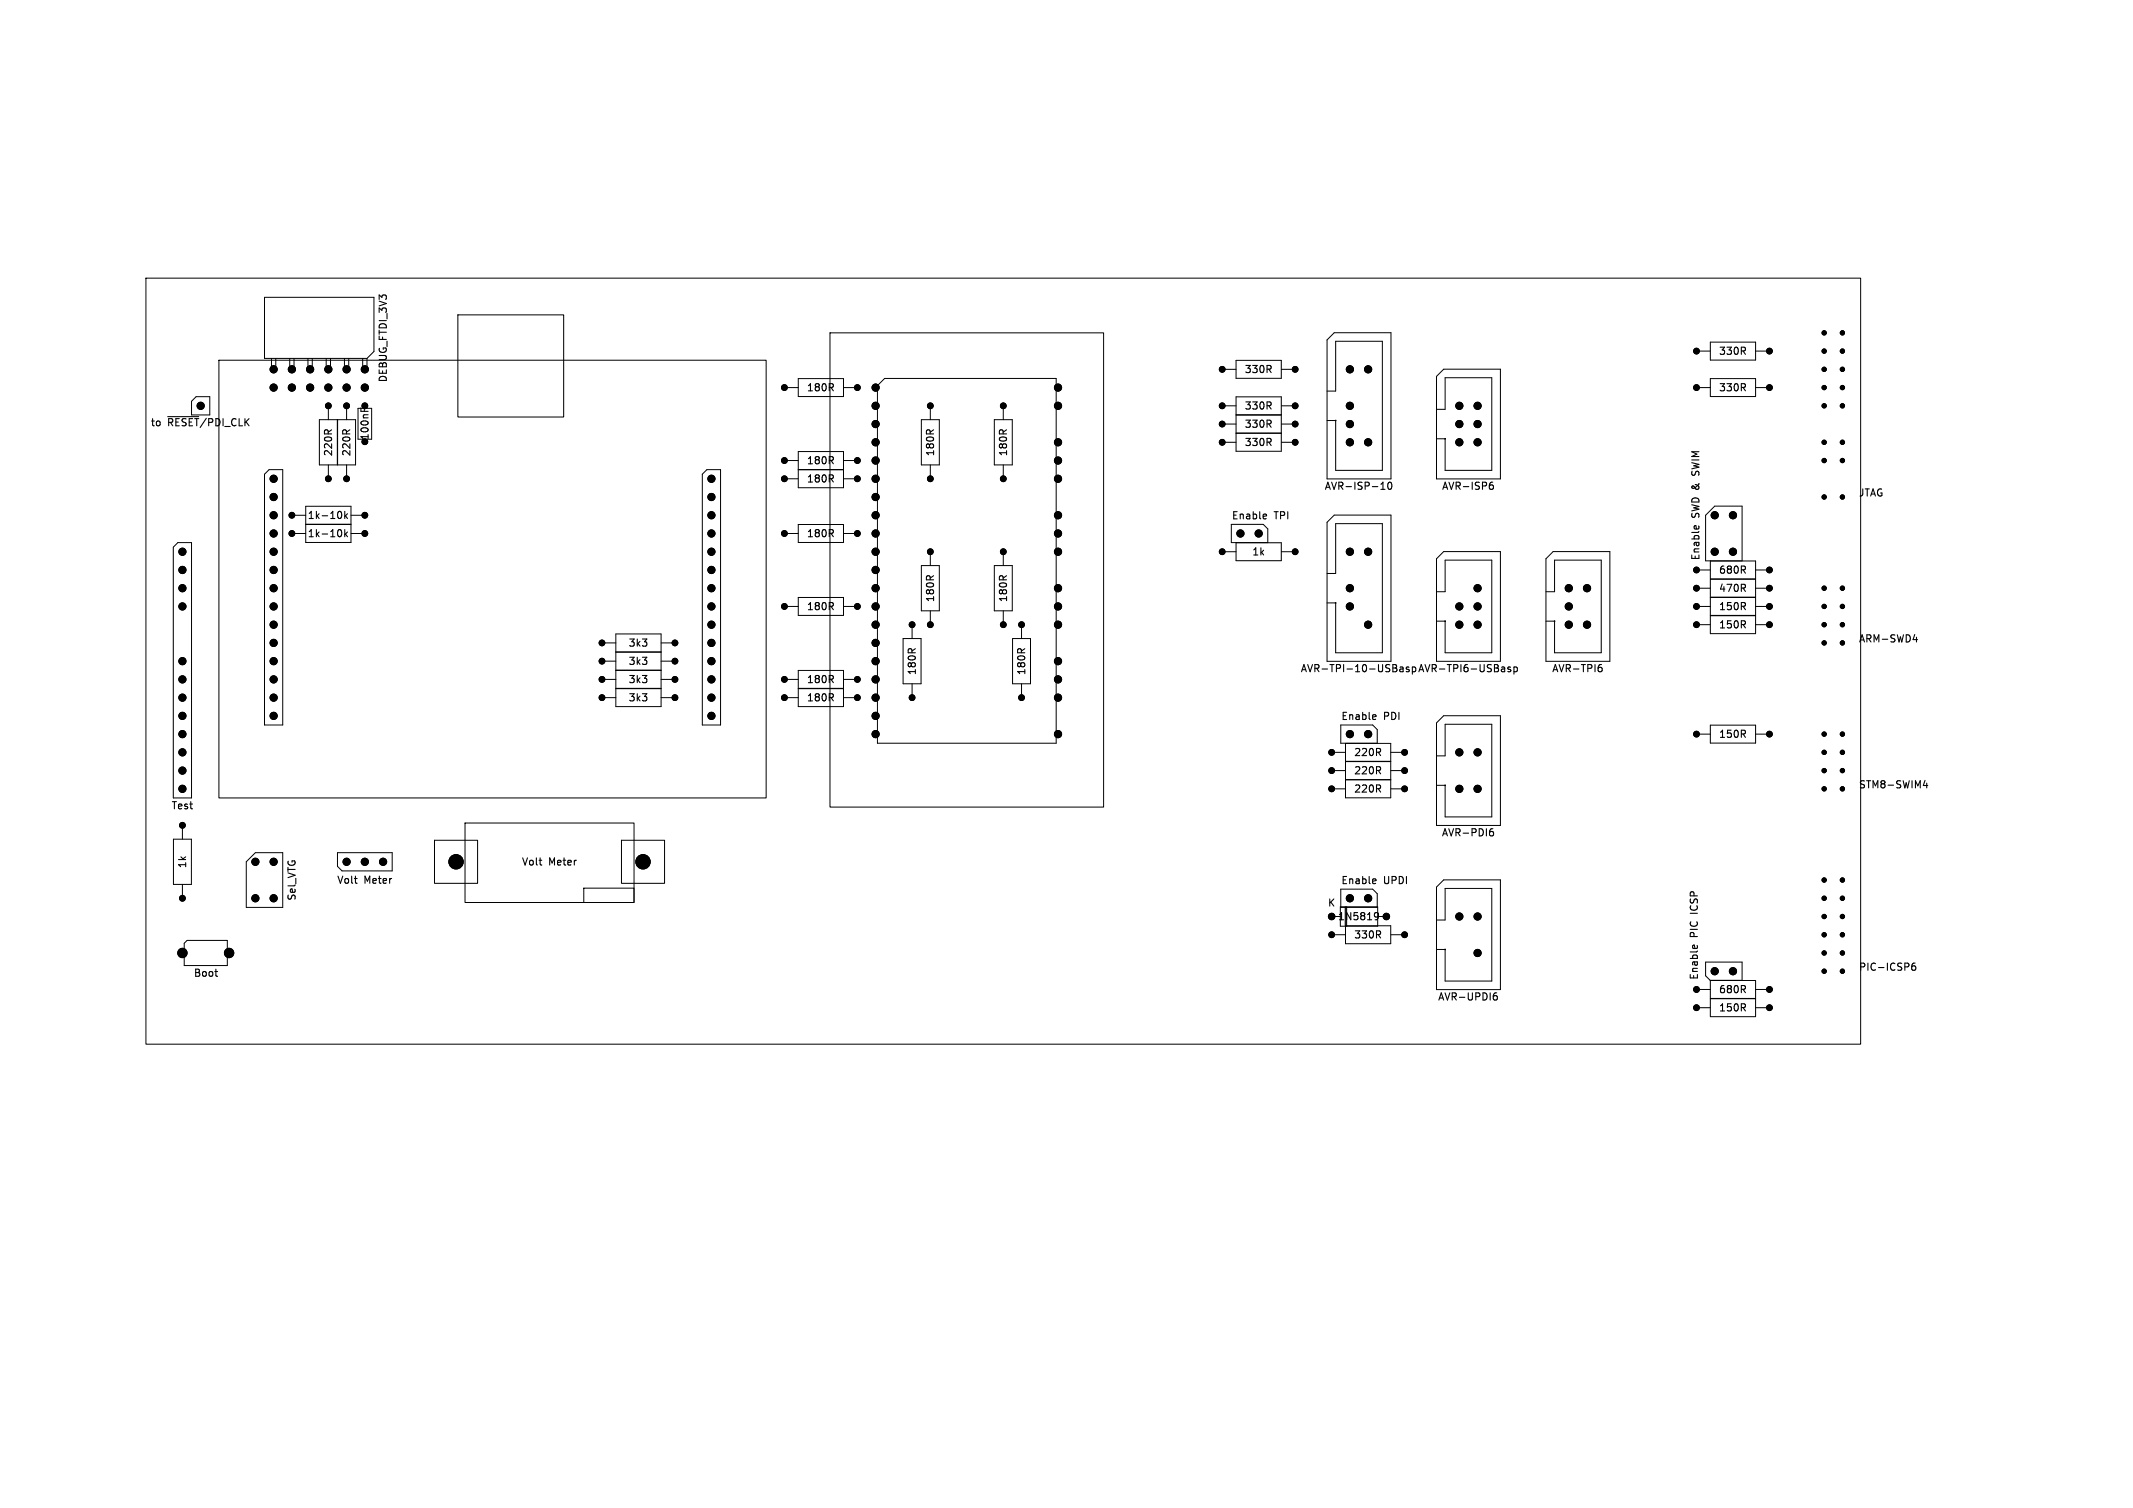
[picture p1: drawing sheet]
<svg xmlns="http://www.w3.org/2000/svg" width="297mm" height="210mm" viewBox="0 0 297 210" stroke-linecap="round" stroke-linejoin="round" font-family="sans-serif">
<defs><g id="words">
<g font-size="1.4">
<text x="54.1" y="53.3" transform="rotate(-90 54.1 53.3)">DEBUG_FTDI_3V3</text>
<text x="173.2" y="52.2">330R</text>
<text x="239.2" y="49.6">330R</text>
<text x="20.9" y="59.6">to</text>
<text x="23.4" y="59.6">~{RESET}/PDI_CLK</text>
<text x="112.2" y="54.7">180R</text>
<text x="173.2" y="57.2">330R</text>
<text x="173.2" y="59.8">330R</text>
<text x="239.2" y="54.7">330R</text>
<text x="46.4" y="63.6" transform="rotate(-90 46.4 63.6)">220R</text>
<text x="49" y="63.6" transform="rotate(-90 49 63.6)">220R</text>
<text x="51.5" y="61.4" transform="rotate(-90 51.5 61.4)">100nF</text>
<text x="112.2" y="64.9">180R</text>
<text x="130.3" y="63.6" transform="rotate(-90 130.3 63.6)">180R</text>
<text x="140.4" y="63.6" transform="rotate(-90 140.4 63.6)">180R</text>
<text x="173.2" y="62.3">330R</text>
<text x="236.7" y="65.7" transform="rotate(-90 236.7 65.7)">SWIM</text>
<text x="112.2" y="67.4">180R</text>
<text x="184.3" y="68.4">AVR-ISP-10</text>
<text x="200.7" y="68.4">AVR-ISP6</text>
<text x="258.8" y="69.2">JTAG</text>
<text x="42.7" y="72.5">1k-10k</text>
<text x="42.7" y="75">1k-10k</text>
<text x="112.2" y="75">180R</text>
<text x="171.4" y="72.4">Enable</text>
<text x="174.3" y="77.6">1k</text>
<text x="177.5" y="72.4">TPI</text>
<text x="236.7" y="72.1" transform="rotate(-90 236.7 72.1)">SWD &amp;</text>
<text x="130.3" y="84" transform="rotate(-90 130.3 84)">180R</text>
<text x="140.4" y="84" transform="rotate(-90 140.4 84)">180R</text>
<text x="236.7" y="78.1" transform="rotate(-90 236.7 78.1)">Enable</text>
<text x="239.2" y="80.1">680R</text>
<text x="239.2" y="82.6">470R</text>
<text x="112.2" y="85.2">180R</text>
<text x="239.2" y="87.7">150R</text>
<text x="239.2" y="85.2">150R</text>
<text x="258.8" y="89.5">ARM-SWD4</text>
<text x="87.4" y="92.8">3k3</text>
<text x="87.4" y="95.3">3k3</text>
<text x="87.4" y="90.3">3k3</text>
<text x="112.2" y="95.3">180R</text>
<text x="127.7" y="94.1" transform="rotate(-90 127.7 94.1)">180R</text>
<text x="143" y="94.1" transform="rotate(-90 143 94.1)">180R</text>
<text x="181" y="93.8">AVR-TPI-10-USBasp</text>
<text x="197.3" y="93.8">AVR-TPI6-USBasp</text>
<text x="216" y="93.8">AVR-TPI6</text>
<text x="87.4" y="97.9">3k3</text>
<text x="112.2" y="97.9">180R</text>
<text x="186.7" y="100.3">Enable</text>
<text x="192.7" y="100.3">PDI</text>
<text x="188.4" y="105.5">220R</text>
<text x="239.2" y="103">150R</text>
<text x="23.8" y="112.9">Test</text>
<text x="188.4" y="110.6">220R</text>
<text x="188.4" y="108">220R</text>
<text x="258.8" y="109.9">STM8-SWIM4</text>
<text x="200.7" y="116.7">AVR-PDI6</text>
<text x="26.1" y="121" transform="rotate(-90 26.1 121)">1k</text>
<text x="41.4" y="125.5" transform="rotate(-90 41.4 125.5)">Sel_VTG</text>
<text x="46.8" y="123.3">Volt</text>
<text x="50.7" y="123.3">Meter</text>
<text x="72.6" y="120.7">Volt</text>
<text x="76.4" y="120.7">Meter</text>
<text x="186.7" y="123.2">Enable</text>
<text x="192.7" y="123.2">UPDI</text>
<text x="184.8" y="126.5">K</text>
<text x="186.2" y="128.4">1N5819</text>
<text x="188.4" y="130.9">330R</text>
<text x="236.6" y="130.5" transform="rotate(-90 236.6 130.5)">PIC</text>
<text x="236.6" y="127" transform="rotate(-90 236.6 127)">ICSP</text>
<text x="26.9" y="136.2">Boot</text>
<text x="236.6" y="136.5" transform="rotate(-90 236.6 136.5)">Enable</text>
<text x="258.8" y="135.3">PIC-ICSP6</text>
<text x="200.1" y="139.5">AVR-UPDI6</text>
<text x="239.2" y="141.1">150R</text>
<text x="239.2" y="138.5">680R</text>
</g>
</g></defs>
<g fill="none" stroke="#000" stroke-width=".14">
<path d="M20.3 38.7h238.8v106.7h-238.8zM26.7 55.9l.6-.7h1.9v2.6h-2.5zM30.5 50.2h76.2v60.9h-76.2zM36.8 41.4h15.3v7.5l-1 1h-14.3zM37.8 49.9v1.5h.6v-1.5M40.3 49.9v1.5h.6v-1.5M42.9 49.9v1.5h.6v-1.5M44.5 58.4h2.5v6.3h-2.5zM45.4 49.9v1.5h.6v-1.5M45.7 56.5v1.9M47 58.4h2.5v6.3h-2.5zM48 49.9v1.5h.6v-1.5"/>
<path d="M48.3 56.5v1.9M49.9 56.9h1.8v4.3h-1.8zM50.5 49.9v1.5h.6v-1.5M63.8 43.8h14.7v14.3h-14.7zM109.2 54h1.9M111.1 52.7h6.4v2.5h-6.4zM115.6 46.4h38.1v66h-38.1zM117.5 54h1.9M122.2 53.7l1-1h23.9v50.8h-24.9zM128.3 58.4h2.5v6.3h-2.5zM129.5 56.5v1.9M138.5 58.4h2.4v6.3h-2.4z"/>
<path d="M139.7 56.5v1.9M170.2 56.5h1.9M170.2 59.1h1.9M170.2 51.4h1.9M172.1 50.2h6.3v2.5h-6.3zM172.1 55.3h6.3v2.5h-6.3zM172.1 57.8h6.3v2.5h-6.3zM178.4 56.5h1.9M178.4 59.1h1.9M178.4 51.4h1.9M184.8 47.3l1-1h7.9v20.4h-8.9zM184.8 54.5h1.2v-7h6.5v18h-6.5v-6.9h-1.2"/>
<path d="M200 52.4l1-1h7.9v15.3h-8.9zM200 57h1.2v-4.4h6.5v12.9h-6.5v-4.4h-1.2M236.2 54h1.9M236.2 48.9h1.9M238.1 47.6h6.4v2.5h-6.4zM238.1 52.7h6.4v2.5h-6.4zM244.5 54h1.9M244.5 48.9h1.9M24.1 76.2l.7-.6h1.9v35.5h-2.6zM37.5 65.4h1.9v35.6h-2.6v-35zM40.6 71.8h2M40.6 74.3h2"/>
<path d="M42.6 73h6.3v2.5h-6.3zM42.6 70.5h6.3v2.5h-6.3zM45.7 64.7v2M48.3 64.7v2M48.9 71.8h1.9M48.9 74.3h1.9M97.8 66l.6-.6h1.9v35.6h-2.5zM109.2 74.3h1.9M109.2 64.1h1.9M109.2 66.7h1.9M111.1 65.4h6.4v2.5h-6.4zM111.1 62.9h6.4v2.5h-6.4z"/>
<path d="M111.1 73h6.4v2.5h-6.4zM117.5 74.3h1.9M117.5 64.1h1.9M117.5 66.7h1.9M128.3 78.8h2.5v6.3h-2.5zM129.5 64.7v2M129.5 76.8v2M138.5 78.8h2.4v6.3h-2.4zM139.7 64.7v2M139.7 76.8v2M170.2 76.8h1.9M170.2 61.6h1.9"/>
<path d="M172.1 60.3h6.3v2.5h-6.3zM176.5 75.6v-1.9l-.6-.7h-4.5v2.6h7v2.5h-6.3v-2.5M178.4 76.8h1.9M178.4 61.6h1.9M184.8 72.7l1-1h7.9v20.4h-8.9zM184.8 79.9h1.2v-7h6.5v18h-6.5v-6.9h-1.2M200 77.8l1-1h7.9v15.3h-8.9zM215.3 77.8l1-1h7.9v15.3h-8.9zM236.2 79.4h1.9M242.6 78.1v-7.6h-3.8l-1.3 1.3v6.3h7v2.5h-6.4v-2.5M244.5 79.4h1.9M83.8 92.1h1.9"/>
<path d="M83.8 97.2h1.9M83.8 94.6h1.9M83.8 89.5h1.9M85.7 88.3h6.4v2.5h-6.4zM85.7 90.8h6.4v2.5h-6.4zM85.7 93.4h6.4v2.5h-6.4zM85.7 95.9h6.4v2.5h-6.4zM92.1 92.1h1.9M92.1 97.2h1.9M92.1 94.6h1.9M92.1 89.5h1.9M109.2 97.2h1.9"/>
<path d="M109.2 84.5h1.9M109.2 94.6h1.9M111.1 83.2h6.4v2.5h-6.4zM111.1 93.4h6.4v2.5h-6.4zM111.1 95.9h6.4v2.5h-6.4zM117.5 97.2h1.9M117.5 84.5h1.9M117.5 94.6h1.9M125.8 88.9h2.4v6.3h-2.4zM127 87v1.9M127 95.2v2M129.5 85.1v1.9"/>
<path d="M139.7 85.1v1.9M141 88.9h2.5v6.3h-2.5zM142.2 87v1.9M142.2 95.2v2M200 82.4h1.2v-4.4h6.5v12.9h-6.5v-4.4h-1.2M215.3 82.4h1.2v-4.4h6.5v12.9h-6.5v-4.4h-1.2M236.2 87h1.9M236.2 81.9h1.9M236.2 84.5h1.9M238.1 80.7h6.4v2.5h-6.4zM238.1 83.2h6.4v2.5h-6.4zM238.1 85.7h6.4v2.5h-6.4z"/>
<path d="M244.5 87h1.9M244.5 81.9h1.9M244.5 84.5h1.9M24.1 116.9h2.5v6.3h-2.5zM25.4 114.9v2M47 118.7h7.6v2.6h-7l-.6-.6zM60.5 117h6v6h-6zM64.7 114.6h23.6v11.1h-23.6zM86.5 117h6v6h-6zM185.4 109.9h1.9M185.4 107.3h1.9M185.4 104.8h1.9"/>
<path d="M186.7 101h4.4l.7 .6v1.9h-5.1zM187.3 108.6h6.4v2.5h-6.4zM187.3 103.5h6.4v2.5h-6.4zM187.3 106.1h6.4v2.5h-6.4zM193.7 109.9h1.9M193.7 107.3h1.9M193.7 104.8h1.9M200 100.7l1-1h7.9v15.3h-8.9zM200 105.3h1.2v-4.4h6.5v12.9h-6.5v-4.4h-1.2M236.2 102.2h1.9M238.1 101h6.4v2.5h-6.4zM244.5 102.2h1.9"/>
<path d="M25.4 123.2v1.9M26 131h5.6v3.5h-6v-3.1zM34.3 120l1.3-1.3h3.8v7.7h-5.1zM81.3 123.7h7v2h-7zM185.4 127.6h1.2M185.4 130.2h1.9M186.6 126.3h5.2v2.7h-5.2zM186.7 123.8h4.4l.7 .7v1.9h-5.1zM187.3 126.3v2.7M187.3 128.9h6.4v2.5h-6.4zM187.4 126.3v2.7M187.5 126.3v2.7"/>
<path d="M191.8 127.6h1.2M193.7 130.2h1.9M200 123.5l1-1h7.9v15.3h-8.9zM200 128.1h1.2v-4.4h6.5v12.9h-6.5v-4.4h-1.2M236.2 137.8h1.9M237.5 134h5.1v2.5h-4.5l-.6-.6zM238.1 136.5h6.4v2.5h-6.4zM238.1 139.1h6.4v2.5h-6.4zM244.5 137.8h1.9M236.2 140.3h1.9M244.5 140.3h1.9"/>
</g>
<g fill="none" stroke="#000" stroke-width=".15">
<path d="M23.3 58h4.4M45.3 59.9h.3M46.2 59.9l-.5 .3M47.8 59.9h.3M48.7 59.9l-.5 .3M50.3 56.8v.5M50.7 57v.3M115.7 54l.3 .4M116 53.5v.4M129.1 59.9h.3M130 59.9l-.5 .3M139.3 59.9h.3"/>
<path d="M140.2 59.9l-.5 .3M176.7 56.5l.3 .5M176.7 59l.3 .5M176.7 51.4l.3 .5M177 56.1v.3M177 51v.3M177 58.6v.3M242.7 48.9l.3 .4M242.7 54l.3 .4M243 48.4v.4M243 53.5v.4M47.3 71.2a.63 .63 0 0 1 0 1"/>
<path d="M47.3 73.7a.63 .63 0 0 1 0 1M48 71.2v1M48 73.7v1M48.1 71.8l.3 .4M48.1 74.4l.3 .3M48.4 71.5l-.4 .4M48.4 74.1l-.4 .4M115.7 74.3l.3 .4M115.7 64.1l.3 .5M115.7 66.7l.3 .4M116 73.8v.4M116 63.7v.3"/>
<path d="M116 66.2v.4M176.2 71.6l.2 .2-.5 .1M176.3 72.2l-.1 .1M176.7 61.6l.3 .4M177 61.1v.4M192.3 68.1h.5M192.3 67.4l.3-.3v1M193.3 67.2l.2-.1a.53 .53 0 0 1 .3 .5 .53 .53 0 0 1-.3 .5h-.2l-.1-.3zM207.4 67.6l.4-.1 .1 .2v.4h-.3h-.2M207.9 67.1l-.3 .1-.2 .2M235.7 66.1h.2M235.9 73.3l.2-.1 .1 .5"/>
<path d="M236.5 73.2l.1 .1M236.6 66.1l-.1 .1M242.7 79.4l.3 .4M243 78.9v.4M115.7 84.4l.3 .5M115.7 97.1l.3 .5M115.7 94.6l.3 .5M116 84v.3M116 94.2v.3M116 96.7v.3M126.6 90.4h.3M127.5 90.3l-.5 .4"/>
<path d="M129.1 80.2h.3M130 80.2l-.5 .3M139.3 80.2h.3M140.2 80.2l-.5 .3M141.8 90.4h.3M142.7 90.3l-.5 .4M191.5 99.5l.1 .3-.5 .1M194.9 92.9h.4l.1 .6M195.4 93.1l-.4 .1-.1 .1 .1 .2h.4M196.2 92.9h-.3l-.1 .1v.2l.4 .1v.2h-.4M196.7 93.5h.2M196.7 92.9v1"/>
<path d="M196.9 92.9h-.2M210.3 92.9h-.2l-.2 .1 .1 .2 .3 .1v.2h-.4M210.8 92.9h.3l.2 .2-.1 .4h-.4M210.8 92.9v1M222.7 92.9h.2l.2 .2-.1 .4h-.3M223 92.5l-.3 .1M242.7 87l.3 .4M242.7 81.9l.3 .5M242.7 84.4l.3 .5M243 81.5v.3M243 84v.3M243 86.5v.4"/>
<path d="M266.4 89.1h.6M266.9 88.7v.7M75.1 119.8h.3M191.6 100.2h-.1M191.9 109.8l.3 .5M191.9 107.3l.3 .5M191.9 104.8l.3 .4M192.2 109.4v.3M192.2 104.3v.4M192.2 106.9v.3M207.5 115.8h.3l.2 .2-.1 .4h-.4M207.9 115.4l-.3 .1-.2 .1"/>
<path d="M242.7 102.2l.3 .5M243 101.8v.3M268 108.7l-.2 .7h.6M268.3 109.1v.6M29.9 135.3h.4M30.2 136h.1M49.3 122.3h.4M49.6 123h.1M75.4 120.5h.1M191.5 122.4l.1 .2-.5 .1M191.5 127.1h.3l.1 .1a.66 .66 0 0 1-.2 .9h-.2M191.6 123l-.1 .1"/>
<path d="M191.9 130.2l.3 .4M191.9 127.5l-.1 .2h-.3M192.2 129.7v.4M208 138.7h.3l.2 .1-.1 .4-.3 .1-.1-.1M208.4 138.3h-.3l-.1 .2M235.7 131.8l.2-.2 .1 .5M236.3 131.7v.1M242.7 137.8l.3 .4M243 139.9v.3M243 137.3v.4M266.7 134.1l-.3 .1a.67 .67 0 0 0 0 .9l.3-.1 .1-.3-.2-.2h-.2l-.2 .2M242.7 140.3l.3 .5"/>
</g>
<g fill="#000" stroke="#000" stroke-width=".14">
<circle cx="27.9" cy="56.5" r=".5"/>
<circle cx="38.1" cy="51.4" r=".5"/>
<circle cx="38.1" cy="54" r=".5"/>
<circle cx="40.6" cy="54" r=".5"/>
<circle cx="40.6" cy="51.4" r=".5"/>
<circle cx="43.2" cy="51.4" r=".5"/>
<circle cx="43.2" cy="54" r=".5"/>
<circle cx="45.7" cy="51.4" r=".5"/>
<circle cx="45.7" cy="54" r=".5"/>
<circle cx="45.7" cy="56.5" r=".4"/>
<circle cx="48.3" cy="54" r=".5"/>
<circle cx="48.3" cy="51.4" r=".5"/>
<circle cx="48.3" cy="56.5" r=".4"/>
<circle cx="50.8" cy="54" r=".5"/>
<circle cx="50.8" cy="51.4" r=".5"/>
<circle cx="50.8" cy="56.5" r=".4"/>
<circle cx="109.2" cy="54" r=".4"/>
<circle cx="119.4" cy="54" r=".4"/>
<circle cx="121.9" cy="59.1" r=".5"/>
<circle cx="121.9" cy="54" r=".5"/>
<circle cx="121.9" cy="56.5" r=".5"/>
<circle cx="129.5" cy="56.5" r=".4"/>
<circle cx="139.7" cy="56.5" r=".4"/>
<circle cx="147.3" cy="54" r=".5"/>
<circle cx="147.3" cy="56.5" r=".5"/>
<circle cx="170.2" cy="56.5" r=".4"/>
<circle cx="170.2" cy="51.4" r=".4"/>
<circle cx="170.2" cy="59.1" r=".4"/>
<circle cx="180.3" cy="59.1" r=".4"/>
<circle cx="180.3" cy="51.4" r=".4"/>
<circle cx="180.3" cy="56.5" r=".4"/>
<circle cx="186" cy="58.6" r=".05"/>
<circle cx="188" cy="56.5" r=".5"/>
<circle cx="188" cy="59.1" r=".5"/>
<circle cx="188" cy="51.4" r=".5"/>
<circle cx="190.5" cy="51.4" r=".5"/>
<circle cx="203.2" cy="56.5" r=".5"/>
<circle cx="203.2" cy="59.1" r=".5"/>
<circle cx="205.7" cy="59.1" r=".5"/>
<circle cx="205.7" cy="56.5" r=".5"/>
<circle cx="236.2" cy="54" r=".4"/>
<circle cx="236.2" cy="48.9" r=".4"/>
<circle cx="246.4" cy="54" r=".4"/>
<circle cx="246.4" cy="48.9" r=".4"/>
<circle cx="254" cy="56.5" r=".3"/>
<circle cx="254" cy="54" r=".3"/>
<circle cx="254" cy="46.4" r=".3"/>
<circle cx="254" cy="51.4" r=".3"/>
<circle cx="254" cy="48.9" r=".3"/>
<circle cx="256.5" cy="54" r=".3"/>
<circle cx="256.5" cy="56.5" r=".3"/>
<circle cx="256.5" cy="51.4" r=".3"/>
<circle cx="256.5" cy="48.9" r=".3"/>
<circle cx="256.5" cy="46.4" r=".3"/>
<circle cx="25.4" cy="76.8" r=".5"/>
<circle cx="25.4" cy="79.4" r=".5"/>
<circle cx="38.1" cy="74.3" r=".5"/>
<circle cx="38.1" cy="66.7" r=".5"/>
<circle cx="38.1" cy="71.8" r=".5"/>
<circle cx="38.1" cy="69.2" r=".5"/>
<circle cx="38.1" cy="76.8" r=".5"/>
<circle cx="38.1" cy="79.4" r=".5"/>
<circle cx="40.6" cy="74.3" r=".4"/>
<circle cx="40.6" cy="71.8" r=".4"/>
<circle cx="45.7" cy="66.7" r=".4"/>
<circle cx="48.3" cy="66.7" r=".4"/>
<circle cx="50.8" cy="74.3" r=".4"/>
<circle cx="50.8" cy="71.8" r=".4"/>
<circle cx="50.8" cy="61.5" r=".4"/>
<circle cx="99.1" cy="69.2" r=".5"/>
<circle cx="99.1" cy="74.3" r=".5"/>
<circle cx="99.1" cy="76.8" r=".5"/>
<circle cx="99.1" cy="79.4" r=".5"/>
<circle cx="99.1" cy="71.8" r=".5"/>
<circle cx="99.1" cy="66.7" r=".5"/>
<circle cx="109.2" cy="66.7" r=".4"/>
<circle cx="109.2" cy="64.1" r=".4"/>
<circle cx="109.2" cy="74.3" r=".4"/>
<circle cx="119.4" cy="66.7" r=".4"/>
<circle cx="119.4" cy="74.3" r=".4"/>
<circle cx="119.4" cy="64.1" r=".4"/>
<circle cx="121.9" cy="64.1" r=".5"/>
<circle cx="121.9" cy="71.8" r=".5"/>
<circle cx="121.9" cy="76.8" r=".5"/>
<circle cx="121.9" cy="61.6" r=".5"/>
<circle cx="121.9" cy="69.2" r=".5"/>
<circle cx="121.9" cy="74.3" r=".5"/>
<circle cx="121.9" cy="66.7" r=".5"/>
<circle cx="121.9" cy="79.4" r=".5"/>
<circle cx="129.5" cy="66.7" r=".4"/>
<circle cx="129.5" cy="76.8" r=".4"/>
<circle cx="139.7" cy="76.8" r=".4"/>
<circle cx="139.7" cy="66.7" r=".4"/>
<circle cx="147.3" cy="64.1" r=".5"/>
<circle cx="147.3" cy="61.6" r=".5"/>
<circle cx="147.3" cy="66.7" r=".5"/>
<circle cx="147.3" cy="71.8" r=".5"/>
<circle cx="147.3" cy="76.8" r=".5"/>
<circle cx="147.3" cy="74.3" r=".5"/>
<circle cx="170.2" cy="76.8" r=".4"/>
<circle cx="170.2" cy="61.6" r=".4"/>
<circle cx="172.7" cy="74.3" r=".5"/>
<circle cx="175.3" cy="74.3" r=".5"/>
<circle cx="180.3" cy="61.6" r=".4"/>
<circle cx="180.3" cy="76.8" r=".4"/>
<circle cx="188" cy="76.8" r=".5"/>
<circle cx="188" cy="61.6" r=".5"/>
<circle cx="190.5" cy="61.6" r=".5"/>
<circle cx="190.5" cy="76.8" r=".5"/>
<circle cx="201.2" cy="61.1" r=".05"/>
<circle cx="203.2" cy="61.6" r=".5"/>
<circle cx="205.7" cy="61.6" r=".5"/>
<circle cx="236.2" cy="79.4" r=".4"/>
<circle cx="238.8" cy="71.8" r=".5"/>
<circle cx="238.8" cy="76.8" r=".5"/>
<circle cx="241.3" cy="76.8" r=".5"/>
<circle cx="241.3" cy="71.8" r=".5"/>
<circle cx="246.4" cy="79.4" r=".4"/>
<circle cx="254" cy="69.2" r=".3"/>
<circle cx="254" cy="61.6" r=".3"/>
<circle cx="254" cy="64.1" r=".3"/>
<circle cx="256.5" cy="61.6" r=".3"/>
<circle cx="256.5" cy="69.2" r=".3"/>
<circle cx="256.5" cy="64.1" r=".3"/>
<circle cx="25.4" cy="81.9" r=".5"/>
<circle cx="25.4" cy="92.1" r=".5"/>
<circle cx="25.4" cy="94.6" r=".5"/>
<circle cx="25.4" cy="97.2" r=".5"/>
<circle cx="25.4" cy="84.5" r=".5"/>
<circle cx="25.4" cy="99.7" r=".5"/>
<circle cx="38.1" cy="87" r=".5"/>
<circle cx="38.1" cy="84.5" r=".5"/>
<circle cx="38.1" cy="81.9" r=".5"/>
<circle cx="38.1" cy="94.6" r=".5"/>
<circle cx="38.1" cy="92.1" r=".5"/>
<circle cx="38.1" cy="97.2" r=".5"/>
<circle cx="38.1" cy="89.5" r=".5"/>
<circle cx="38.1" cy="99.7" r=".5"/>
<circle cx="83.8" cy="89.5" r=".4"/>
<circle cx="83.8" cy="92.1" r=".4"/>
<circle cx="83.8" cy="94.6" r=".4"/>
<circle cx="83.8" cy="97.2" r=".4"/>
<circle cx="94" cy="92.1" r=".4"/>
<circle cx="94" cy="97.2" r=".4"/>
<circle cx="94" cy="94.6" r=".4"/>
<circle cx="94" cy="89.5" r=".4"/>
<circle cx="99.1" cy="89.5" r=".5"/>
<circle cx="99.1" cy="94.6" r=".5"/>
<circle cx="99.1" cy="81.9" r=".5"/>
<circle cx="99.1" cy="97.2" r=".5"/>
<circle cx="99.1" cy="92.1" r=".5"/>
<circle cx="99.1" cy="99.7" r=".5"/>
<circle cx="99.1" cy="87" r=".5"/>
<circle cx="99.1" cy="84.5" r=".5"/>
<circle cx="109.2" cy="84.5" r=".4"/>
<circle cx="109.2" cy="94.6" r=".4"/>
<circle cx="109.2" cy="97.2" r=".4"/>
<circle cx="119.4" cy="84.5" r=".4"/>
<circle cx="119.4" cy="97.2" r=".4"/>
<circle cx="119.4" cy="94.6" r=".4"/>
<circle cx="121.9" cy="94.6" r=".5"/>
<circle cx="121.9" cy="81.9" r=".5"/>
<circle cx="121.9" cy="84.5" r=".5"/>
<circle cx="121.9" cy="89.5" r=".5"/>
<circle cx="121.9" cy="92.1" r=".5"/>
<circle cx="121.9" cy="99.7" r=".5"/>
<circle cx="121.9" cy="87" r=".5"/>
<circle cx="121.9" cy="97.2" r=".5"/>
<circle cx="127" cy="87" r=".4"/>
<circle cx="127" cy="97.2" r=".4"/>
<circle cx="129.5" cy="87" r=".4"/>
<circle cx="139.7" cy="87" r=".4"/>
<circle cx="142.2" cy="87" r=".4"/>
<circle cx="142.2" cy="97.2" r=".4"/>
<circle cx="147.3" cy="94.6" r=".5"/>
<circle cx="147.3" cy="87" r=".5"/>
<circle cx="147.3" cy="81.9" r=".5"/>
<circle cx="147.3" cy="97.2" r=".5"/>
<circle cx="147.3" cy="92.1" r=".5"/>
<circle cx="147.3" cy="84.5" r=".5"/>
<circle cx="186" cy="84" r=".05"/>
<circle cx="188" cy="81.9" r=".5"/>
<circle cx="188" cy="84.5" r=".5"/>
<circle cx="190.5" cy="87" r=".5"/>
<circle cx="201.2" cy="86.5" r=".05"/>
<circle cx="203.2" cy="87" r=".5"/>
<circle cx="203.2" cy="84.5" r=".5"/>
<circle cx="205.7" cy="81.9" r=".5"/>
<circle cx="205.7" cy="84.5" r=".5"/>
<circle cx="205.7" cy="87" r=".5"/>
<circle cx="216.5" cy="86.5" r=".05"/>
<circle cx="218.4" cy="81.9" r=".5"/>
<circle cx="218.4" cy="87" r=".5"/>
<circle cx="218.4" cy="84.5" r=".5"/>
<circle cx="221" cy="81.9" r=".5"/>
<circle cx="221" cy="87" r=".5"/>
<circle cx="236.2" cy="81.9" r=".4"/>
<circle cx="236.2" cy="84.5" r=".4"/>
<circle cx="236.2" cy="87" r=".4"/>
<circle cx="246.4" cy="81.9" r=".4"/>
<circle cx="246.4" cy="87" r=".4"/>
<circle cx="246.4" cy="84.5" r=".4"/>
<circle cx="254" cy="81.9" r=".3"/>
<circle cx="254" cy="84.5" r=".3"/>
<circle cx="254" cy="87" r=".3"/>
<circle cx="254" cy="89.5" r=".3"/>
<circle cx="256.5" cy="81.9" r=".3"/>
<circle cx="256.5" cy="87" r=".3"/>
<circle cx="256.5" cy="84.5" r=".3"/>
<circle cx="256.5" cy="89.5" r=".3"/>
<circle cx="25.4" cy="114.9" r=".4"/>
<circle cx="25.4" cy="107.3" r=".5"/>
<circle cx="25.4" cy="109.9" r=".5"/>
<circle cx="25.4" cy="102.2" r=".5"/>
<circle cx="25.4" cy="104.8" r=".5"/>
<circle cx="121.9" cy="102.2" r=".5"/>
<circle cx="147.3" cy="102.2" r=".5"/>
<circle cx="185.4" cy="107.3" r=".4"/>
<circle cx="185.4" cy="104.8" r=".4"/>
<circle cx="185.4" cy="109.9" r=".4"/>
<circle cx="188" cy="102.2" r=".5"/>
<circle cx="190.5" cy="102.2" r=".5"/>
<circle cx="195.6" cy="109.9" r=".4"/>
<circle cx="195.6" cy="107.3" r=".4"/>
<circle cx="195.6" cy="104.8" r=".4"/>
<circle cx="201.2" cy="109.4" r=".05"/>
<circle cx="203.2" cy="104.8" r=".5"/>
<circle cx="203.2" cy="109.9" r=".5"/>
<circle cx="205.7" cy="104.8" r=".5"/>
<circle cx="205.7" cy="109.9" r=".5"/>
<circle cx="236.2" cy="102.2" r=".4"/>
<circle cx="246.4" cy="102.2" r=".4"/>
<circle cx="254" cy="104.8" r=".3"/>
<circle cx="254" cy="109.9" r=".3"/>
<circle cx="254" cy="102.2" r=".3"/>
<circle cx="254" cy="107.3" r=".3"/>
<circle cx="256.5" cy="107.3" r=".3"/>
<circle cx="256.5" cy="109.9" r=".3"/>
<circle cx="256.5" cy="104.8" r=".3"/>
<circle cx="256.5" cy="102.2" r=".3"/>
<circle cx="25.4" cy="132.7" r=".65"/>
<circle cx="25.4" cy="125.1" r=".4"/>
<circle cx="31.9" cy="132.7" r=".65"/>
<circle cx="35.6" cy="125.1" r=".5"/>
<circle cx="35.6" cy="120" r=".5"/>
<circle cx="38.1" cy="125.1" r=".5"/>
<circle cx="38.1" cy="120" r=".5"/>
<circle cx="48.3" cy="120" r=".5"/>
<circle cx="50.8" cy="120" r=".5"/>
<circle cx="53.3" cy="120" r=".5"/>
<circle cx="63.5" cy="120" r="1"/>
<circle cx="89.5" cy="120" r="1"/>
<circle cx="185.4" cy="130.2" r=".4"/>
<circle cx="185.4" cy="127.6" r=".45"/>
<circle cx="188" cy="125.1" r=".5"/>
<circle cx="190.5" cy="125.1" r=".5"/>
<circle cx="193" cy="127.6" r=".45"/>
<circle cx="195.6" cy="130.2" r=".4"/>
<circle cx="201.2" cy="132.2" r=".05"/>
<circle cx="203.2" cy="127.6" r=".5"/>
<circle cx="205.7" cy="127.6" r=".5"/>
<circle cx="205.7" cy="132.7" r=".5"/>
<circle cx="236.2" cy="137.8" r=".4"/>
<circle cx="238.8" cy="135.3" r=".5"/>
<circle cx="241.3" cy="135.3" r=".5"/>
<circle cx="246.4" cy="137.8" r=".4"/>
<circle cx="254" cy="127.6" r=".3"/>
<circle cx="254" cy="135.3" r=".3"/>
<circle cx="254" cy="132.7" r=".3"/>
<circle cx="254" cy="130.2" r=".3"/>
<circle cx="254" cy="125.1" r=".3"/>
<circle cx="254" cy="122.6" r=".3"/>
<circle cx="256.5" cy="130.2" r=".3"/>
<circle cx="256.5" cy="127.6" r=".3"/>
<circle cx="256.5" cy="132.7" r=".3"/>
<circle cx="256.5" cy="135.3" r=".3"/>
<circle cx="256.5" cy="122.6" r=".3"/>
<circle cx="256.5" cy="125.1" r=".3"/>
<circle cx="236.2" cy="140.3" r=".4"/>
<circle cx="246.4" cy="140.3" r=".4"/>
</g>
<use href="#words"/>
</svg>
